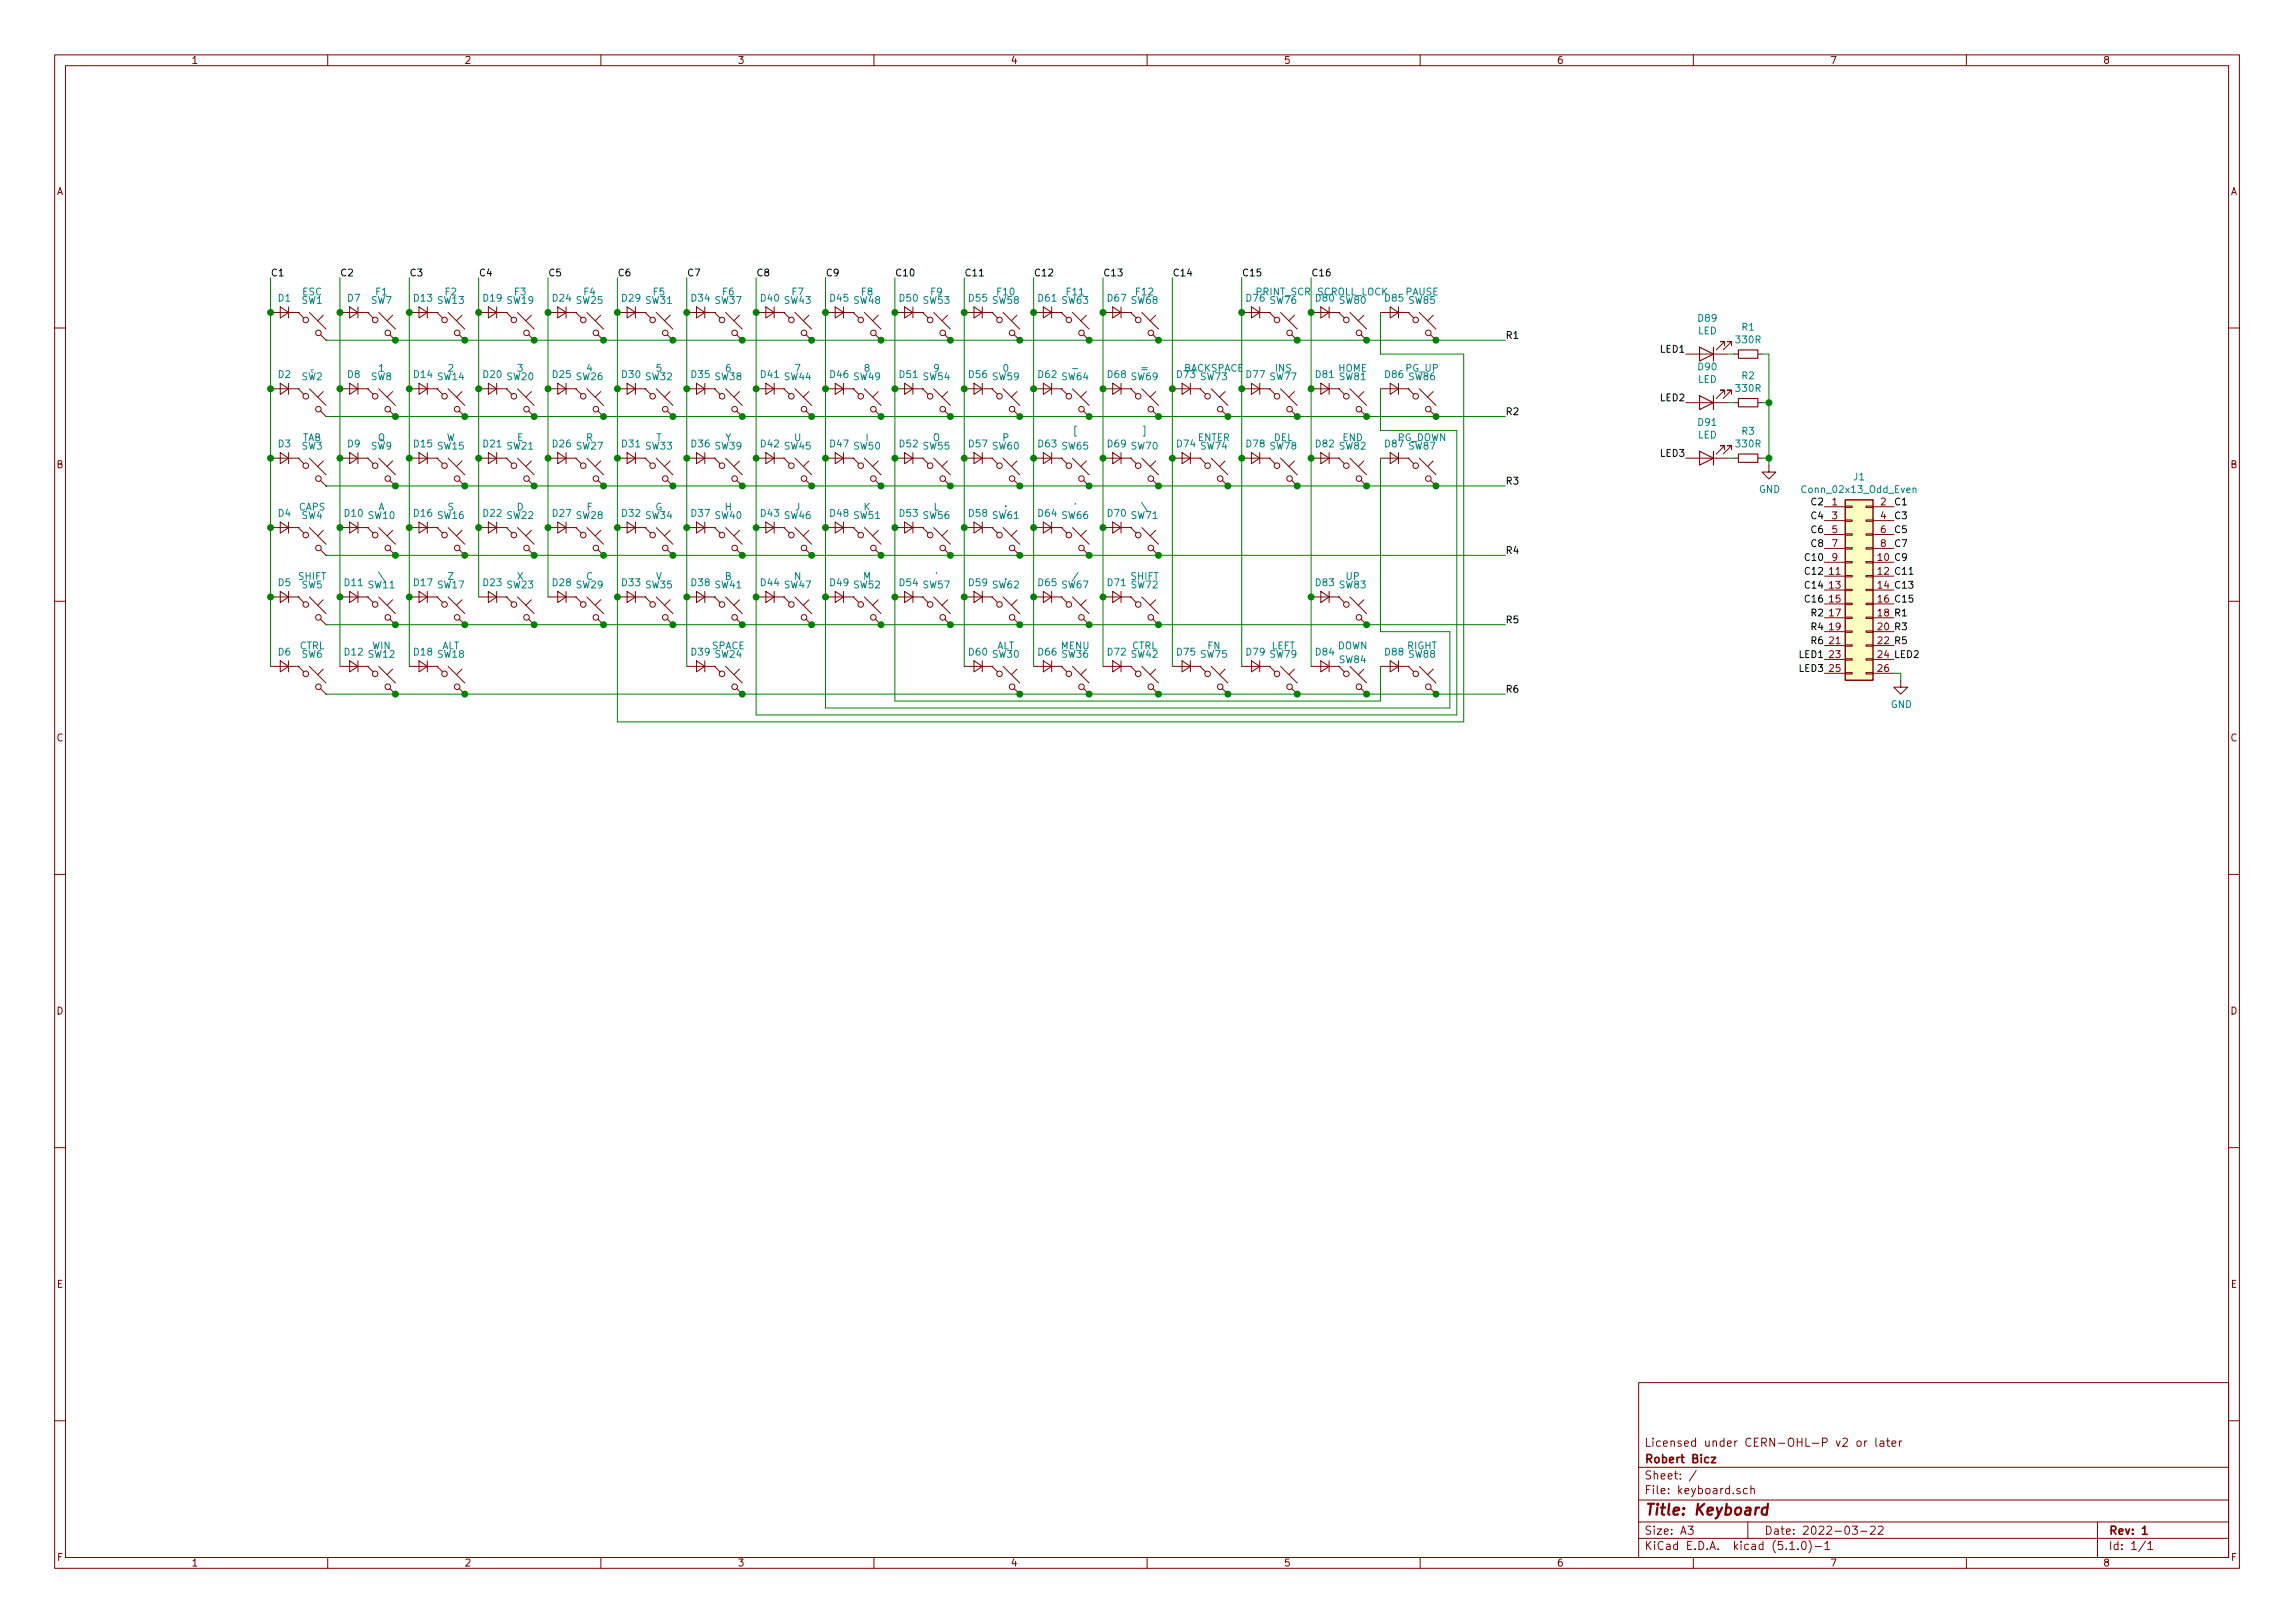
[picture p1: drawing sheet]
<svg xmlns="http://www.w3.org/2000/svg" width="420mm" height="297mm" viewBox="0 0 420 297" stroke-linecap="round" stroke-linejoin="round" font-family="sans-serif">
<defs><g id="words">
<text font-size="2.8" fill="#840000" x="301" y="277.3">Title: Keyboard</text>
<g font-size="2.1" fill="#840000">
<text x="301" y="267.8">Robert Bicz</text>
<text x="301" y="264.8">Licensed under CERN-OHL-P v2 or later</text>
<text x="301" y="273.5">File: keyboard.sch</text>
<text x="301" y="270.8">Sheet: /</text>
<text x="301" y="280.9">Size: A3</text>
<text x="323" y="280.9">Date: 2022-03-22</text>
<text x="386" y="280.9">Rev: 1</text>
<text x="301" y="283.7">KiCad E.D.A. kicad (5.1.0)-1</text>
<text x="386" y="283.7">Id: 1/1</text>
</g>
<g font-size="1.8" fill="#840000">
<text x="35" y="11.7">1</text>
<text x="85" y="11.7">2</text>
<text x="135" y="11.7">3</text>
<text x="185" y="11.7">4</text>
<text x="235" y="11.7">5</text>
<text x="285" y="11.7">6</text>
<text x="335" y="11.7">7</text>
<text x="385" y="11.7">8</text>
<text x="10.4" y="35.7">A</text>
<text x="408.4" y="35.7">A</text>
<text x="10.4" y="85.7">B</text>
<text x="408.4" y="85.7">B</text>
<text x="335.4" y="92.5">1</text>
<text x="335.4" y="95">3</text>
<text x="344.3" y="92.5">2</text>
<text x="344.3" y="95">4</text>
<text x="335.4" y="97.6">5</text>
<text x="335.4" y="100.1">7</text>
<text x="344.3" y="97.6">6</text>
<text x="344.3" y="100.1">8</text>
<text x="334.9" y="105.2">11</text>
<text x="334.9" y="107.7">13</text>
<text x="335.4" y="102.7">9</text>
<text x="334.9" y="110.3">15</text>
<text x="334.9" y="112.8">17</text>
<text x="334.9" y="115.4">19</text>
<text x="334.9" y="117.9">21</text>
<text x="334.9" y="120.4">23</text>
<text x="334.9" y="123">25</text>
<text x="343.8" y="123">26</text>
<text x="10.4" y="135.7">C</text>
<text x="408.4" y="135.7">C</text>
<text x="10.4" y="185.7">D</text>
<text x="408.4" y="185.7">D</text>
<text x="10.4" y="235.7">E</text>
<text x="408.4" y="235.7">E</text>
<text x="10.5" y="285.7">F</text>
<text x="35" y="286.7">1</text>
<text x="85" y="286.7">2</text>
<text x="135" y="286.7">3</text>
<text x="185" y="286.7">4</text>
<text x="235" y="286.7">5</text>
<text x="285" y="286.7">6</text>
<text x="335" y="286.7">7</text>
<text x="385" y="286.7">8</text>
<text x="408.5" y="285.7">F</text>
</g>
<g font-size="1.8">
<text x="49.5" y="50.6">C1</text>
<text x="62.2" y="50.6">C2</text>
<text x="74.9" y="50.6">C3</text>
<text x="87.6" y="50.6">C4</text>
<text x="100.3" y="50.6">C5</text>
<text x="113" y="50.6">C6</text>
<text x="125.7" y="50.6">C7</text>
<text x="138.4" y="50.6">C8</text>
<text x="151.1" y="50.6">C9</text>
<text x="163.8" y="50.6">C10</text>
<text x="176.5" y="50.6">C11</text>
<text x="189.2" y="50.6">C12</text>
<text x="201.9" y="50.6">C13</text>
<text x="214.6" y="50.6">C14</text>
<text x="227.3" y="50.6">C15</text>
<text x="240" y="50.6">C16</text>
<text x="275.6" y="62">R1</text>
<text x="304.1" y="64.6">LED1</text>
<text x="275.6" y="76">R2</text>
<text x="304.1" y="73.4">LED2</text>
<text x="304.1" y="83.6">LED3</text>
<text x="275.6" y="88.7">R3</text>
<text x="331.7" y="92.5">C2</text>
<text x="331.7" y="95">C4</text>
<text x="346.7" y="92.5">C1</text>
<text x="346.7" y="95">C3</text>
<text x="275.6" y="101.4">R4</text>
<text x="331.7" y="97.6">C6</text>
<text x="331.7" y="100.1">C8</text>
<text x="346.7" y="97.6">C5</text>
<text x="346.7" y="100.1">C7</text>
<text x="330.8" y="102.7">C10</text>
<text x="330.8" y="105.2">C12</text>
<text x="330.8" y="107.7">C14</text>
<text x="343.8" y="102.7">10 C9</text>
<text x="343.8" y="105.2">12 C11</text>
<text x="343.8" y="107.7">14 C13</text>
<text x="330.8" y="110.3">C16</text>
<text x="331.7" y="112.8">R2</text>
<text x="343.8" y="110.3">16 C15</text>
<text x="343.8" y="112.8">18 R1</text>
<text x="275.6" y="114.1">R5</text>
<text x="331.7" y="115.4">R4</text>
<text x="331.7" y="117.9">R6</text>
<text x="343.8" y="115.4">20 R3</text>
<text x="343.8" y="117.9">22 R5</text>
<text x="329.5" y="120.4">LED1</text>
<text x="329.5" y="123">LED3</text>
<text x="343.8" y="120.4">24 LED2</text>
<text x="275.6" y="126.8">R6</text>
</g>
<g font-size="1.8" fill="#008484">
<text x="51" y="55.2">D1</text>
<text x="55.2" y="55.6">SW1</text>
<text x="55.3" y="54.1">ESC</text>
<text x="63.7" y="55.2">D7</text>
<text x="67.9" y="55.6">SW7</text>
<text x="68.8" y="54.1">F1</text>
<text x="75.8" y="55.2">D13 SW13</text>
<text x="81.5" y="54.1">F2</text>
<text x="88.5" y="55.2">D19 SW19</text>
<text x="94.2" y="54.1">F3</text>
<text x="101.2" y="55.2">D24 SW25</text>
<text x="106.9" y="54.1">F4</text>
<text x="113.9" y="55.2">D29 SW31</text>
<text x="119.6" y="54.1">F5</text>
<text x="126.6" y="55.2">D34 SW37</text>
<text x="132.3" y="54.1">F6</text>
<text x="139.3" y="55.2">D40 SW43</text>
<text x="145" y="54.1">F7</text>
<text x="152" y="55.2">D45 SW48</text>
<text x="157.7" y="54.1">F8</text>
<text x="164.7" y="55.2">D50 SW53</text>
<text x="170.4" y="54.1">F9</text>
<text x="177.4" y="55.2">D55 SW58</text>
<text x="182.6" y="54.1">F10</text>
<text x="190.1" y="55.2">D61 SW63</text>
<text x="195.3" y="54.1">F11</text>
<text x="202.8" y="55.2">D67 SW68</text>
<text x="208" y="54.1">F12</text>
<text x="228.2" y="55.2">D76 SW76</text>
<text x="229.9" y="54.1">PRINT_SCR</text>
<text x="240.9" y="55.2">D80 SW80</text>
<text x="241" y="54.1">SCROLL_LOCK</text>
<text x="253.6" y="55.2">D85 SW85</text>
<text x="257.3" y="54.1">PAUSE</text>
<text x="310.9" y="58.9">D89</text>
<text x="310.8" y="61.2">LED</text>
<text x="317.9" y="62.8">330R</text>
<text x="318.9" y="60.5">R1</text>
<text x="51" y="69.2">D2</text>
<text x="55.2" y="69.6">SW2</text>
<text x="56.9" y="69.4">`</text>
<text x="63.7" y="69.2">D8</text>
<text x="67.9" y="69.6">SW8</text>
<text x="69.4" y="68">1</text>
<text x="75.8" y="69.2">D14 SW14</text>
<text x="82.1" y="68">2</text>
<text x="88.5" y="69.2">D20 SW20</text>
<text x="94.8" y="68">3</text>
<text x="101.2" y="69.2">D25 SW26</text>
<text x="107.5" y="68">4</text>
<text x="113.9" y="69.2">D30 SW32</text>
<text x="120.2" y="68">5</text>
<text x="126.6" y="69.2">D35 SW38</text>
<text x="132.9" y="68">6</text>
<text x="139.3" y="69.2">D41 SW44</text>
<text x="145.6" y="68">7</text>
<text x="152" y="69.2">D46 SW49</text>
<text x="158.3" y="68">8</text>
<text x="164.7" y="69.2">D51 SW54</text>
<text x="171" y="68">9</text>
<text x="177.4" y="69.2">D56 SW59</text>
<text x="183.7" y="68">0</text>
<text x="190.1" y="69.2">D62 SW64</text>
<text x="196.6" y="68">-</text>
<text x="202.8" y="69.2">D68 SW69</text>
<text x="209" y="68">=</text>
<text x="215.5" y="69.2">D73 SW73</text>
<text x="216.7" y="68">BACKSPACE</text>
<text x="228.2" y="69.2">D77 SW77</text>
<text x="233.5" y="68">INS</text>
<text x="240.9" y="69.2">D81 SW81</text>
<text x="245" y="68">HOME</text>
<text x="253.6" y="69.2">D86 SW86</text>
<text x="257.4" y="68">PG_UP</text>
<text x="310.8" y="70.1">LED</text>
<text x="310.9" y="67.8">D90</text>
<text x="317.9" y="71.7">330R</text>
<text x="318.9" y="69.4">R2</text>
<text x="310.9" y="77.9">D91</text>
<text x="51" y="81.9">D3</text>
<text x="55.2" y="82.3">SW3</text>
<text x="55.3" y="80.7">TAB</text>
<text x="63.7" y="81.9">D9</text>
<text x="67.9" y="82.3">SW9</text>
<text x="69.2" y="80.7">Q</text>
<text x="75.8" y="81.9">D15 SW15</text>
<text x="81.7" y="80.7">W</text>
<text x="88.5" y="81.9">D21 SW21</text>
<text x="94.7" y="80.7">E</text>
<text x="101.2" y="81.9">D26 SW27</text>
<text x="107.3" y="80.7">R</text>
<text x="113.9" y="81.9">D31 SW33</text>
<text x="120.1" y="80.7">T</text>
<text x="126.6" y="81.9">D36 SW39</text>
<text x="132.8" y="80.7">Y</text>
<text x="139.3" y="81.9">D42 SW45</text>
<text x="145.4" y="80.7">U</text>
<text x="152" y="81.9">D47 SW50</text>
<text x="158.5" y="80.7">I</text>
<text x="164.7" y="81.9">D52 SW55</text>
<text x="170.8" y="80.7">O</text>
<text x="177.4" y="81.9">D57 SW60</text>
<text x="183.6" y="80.7">P</text>
<text x="190.1" y="81.9">D63 SW65</text>
<text x="196.6" y="79.5">[</text>
<text x="202.8" y="81.9">D69 SW70</text>
<text x="209.3" y="79.5">]</text>
<text x="215.5" y="81.9">D74 SW74</text>
<text x="219.3" y="80.7">ENTER</text>
<text x="228.2" y="81.9">D78 SW78</text>
<text x="233.2" y="80.7">DEL</text>
<text x="240.9" y="81.9">D82 SW82</text>
<text x="245.8" y="80.7">END</text>
<text x="253.6" y="81.9">D87 SW87</text>
<text x="255.8" y="80.7">PG_DOWN</text>
<text x="310.8" y="80.2">LED</text>
<text x="317.9" y="81.9">330R</text>
<text x="318.9" y="79.6">R3</text>
<text x="339.4" y="87.9">J1</text>
<text x="51" y="94.6">D4</text>
<text x="54.7" y="93.4">CAPS</text>
<text x="55.2" y="95">SW4</text>
<text x="63.1" y="94.6">D10 SW10</text>
<text x="69.2" y="93.4">A</text>
<text x="75.8" y="94.6">D16 SW16</text>
<text x="82" y="93.4">S</text>
<text x="88.5" y="94.6">D22 SW22</text>
<text x="94.6" y="93.4">D</text>
<text x="101.2" y="94.6">D27 SW28</text>
<text x="107.4" y="93.4">F</text>
<text x="113.9" y="94.6">D32 SW34</text>
<text x="120" y="93.4">G</text>
<text x="126.6" y="94.6">D37 SW40</text>
<text x="132.7" y="93.4">H</text>
<text x="139.3" y="94.6">D43 SW46</text>
<text x="145.6" y="93.4">J</text>
<text x="152" y="94.6">D48 SW51</text>
<text x="158.1" y="93.4">K</text>
<text x="164.7" y="94.6">D53 SW56</text>
<text x="170.9" y="93.4">L</text>
<text x="177.4" y="94.6">D58 SW61</text>
<text x="183.9" y="93.4">;</text>
<text x="190.1" y="94.6">D64 SW66</text>
<text x="196.6" y="93.4">'</text>
<text x="202.8" y="94.6">D70 SW71</text>
<text x="209.3" y="93.4">\</text>
<text x="322" y="90.2">GND</text>
<text x="330.3" y="90.2">Conn_02x13_Odd_Even</text>
<text x="51" y="107.3">D5</text>
<text x="54.6" y="106.1">SHIFT</text>
<text x="55.2" y="107.7">SW5</text>
<text x="63.1" y="107.3">D11 SW11</text>
<text x="69.6" y="106.1">\</text>
<text x="75.8" y="107.3">D17 SW17</text>
<text x="82" y="106.1">Z</text>
<text x="88.5" y="107.3">D23 SW23</text>
<text x="94.7" y="106.1">X</text>
<text x="101.2" y="107.3">D28 SW29</text>
<text x="107.3" y="106.1">C</text>
<text x="113.9" y="107.3">D33 SW35</text>
<text x="120.1" y="106.1">V</text>
<text x="126.6" y="107.3">D38 SW41</text>
<text x="132.7" y="106.1">B</text>
<text x="139.3" y="107.3">D44 SW47</text>
<text x="145.4" y="106.1">N</text>
<text x="152" y="107.3">D49 SW52</text>
<text x="158" y="106.1">M</text>
<text x="164.7" y="107.3">D54 SW57</text>
<text x="171.2" y="104.9">,</text>
<text x="177.4" y="107.3">D59 SW62</text>
<text x="183.9" y="106.1">.</text>
<text x="190.1" y="107.3">D65 SW67</text>
<text x="196.6" y="106.1">/</text>
<text x="202.8" y="107.3">D71 SW72</text>
<text x="207" y="106.1">SHIFT</text>
<text x="240.9" y="107.3">D83 SW83</text>
<text x="246.4" y="106.1">UP</text>
<text x="51" y="120">D6</text>
<text x="54.8" y="118.8">CTRL</text>
<text x="63.1" y="120">D12 SW12</text>
<text x="68.1" y="118.8">WIN</text>
<text x="75.8" y="120">D18 SW18</text>
<text x="80.8" y="118.8">ALT</text>
<text x="126.6" y="120">D39 SW24</text>
<text x="130.3" y="118.8">SPACE</text>
<text x="177.4" y="120">D60 SW30</text>
<text x="182.4" y="118.8">ALT</text>
<text x="190.1" y="120">D66 SW36</text>
<text x="194.3" y="118.8">MENU</text>
<text x="202.8" y="120">D72 SW42</text>
<text x="207.2" y="118.8">CTRL</text>
<text x="215.5" y="120">D75 SW75</text>
<text x="221.1" y="118.8">FN</text>
<text x="228.2" y="120">D79 SW79</text>
<text x="232.7" y="118.8">LEFT</text>
<text x="240.9" y="120">D84</text>
<text x="244.9" y="118.8">DOWN</text>
<text x="253.6" y="120">D88 SW88</text>
<text x="257.6" y="118.8">RIGHT</text>
<text x="55.2" y="120.4">SW6</text>
<text x="245.2" y="121.4">SW84</text>
<text x="346.2" y="129.6">GND</text>
</g>
</g></defs>
<g fill="none" stroke="#840000" stroke-width=".18">
<path d="M10 10h400v277h-400zM12 12h396v273.1h-396zM60 10v2M110 10v2M160 10v2M210 10v2M260 10v2M310 10v2M360 10v2M49.5 57.2h5.1M51.3 56.2l1.5 1-1.5 1zM52.8 56.2v2"/>
<path d="M54.6 57.2l1 1M54.6 57.2h.1M56.6 57.2l3.1 3M59.2 57.7l-1 1M62.2 57.2h5.1M64 56.2l1.5 1-1.5 1zM65.5 56.2v2M67.3 57.2l1 1M67.3 57.2h.1M69.3 57.2l3.1 3M71.9 57.7l-1 1M74.9 57.2h5.1"/>
<path d="M76.7 56.2l1.5 1-1.5 1zM78.2 56.2v2M80 57.2l1 1M80 57.2h.1M82 57.2l3.1 3M84.6 57.7l-1 1M87.6 57.2h5.1M89.4 56.2l1.5 1-1.5 1zM90.9 56.2v2M92.7 57.2l1 1M92.7 57.2h.1M94.7 57.2l3.1 3"/>
<path d="M97.3 57.7l-1 1M100.3 57.2h5.1M102.1 56.2l1.5 1-1.5 1zM103.6 56.2v2M105.4 57.2l1 1M105.4 57.2h.1M107.4 57.2l3.1 3M110 57.7l-1 1M113 57.2h5.1M114.8 56.2l1.5 1-1.5 1zM116.3 56.2v2M118.1 57.2l1 1"/>
<path d="M118.1 57.2h.1M120.1 57.2l3.1 3M122.7 57.7l-1 1M125.7 57.2h5.1M127.5 56.2l1.5 1-1.5 1zM129 56.2v2M130.8 57.2l1 1M130.8 57.2h.1M132.8 57.2l3.1 3M135.4 57.7l-1 1M138.4 57.2h5.1M140.2 56.2l1.5 1-1.5 1z"/>
<path d="M141.7 56.2v2M143.5 57.2l1 1M143.5 57.2h.1M145.5 57.2l3.1 3M148.1 57.7l-1 1M151.1 57.2h5.1M152.9 56.2l1.5 1-1.5 1zM154.4 56.2v2M156.2 57.2l1 1M156.2 57.2h.1M158.2 57.2l3.1 3M160.8 57.7l-1 1"/>
<path d="M163.8 57.2h5.1M165.6 56.2l1.5 1-1.5 1zM167.1 56.2v2M168.9 57.2l1 1M168.9 57.2h.1M170.9 57.2l3.1 3M173.5 57.7l-1 1M176.5 57.2h5.1M178.3 56.2l1.5 1-1.5 1zM179.8 56.2v2M181.6 57.2l1 1M181.6 57.2h.1"/>
<path d="M183.6 57.2l3.1 3M186.2 57.7l-1 1M189.2 57.2h5.1M191 56.2l1.5 1-1.5 1zM192.5 56.2v2M194.3 57.2l1 1M194.3 57.2h.1M196.3 57.2l3.1 3M198.9 57.7l-1 1M201.9 57.2h5.1M203.7 56.2l1.5 1-1.5 1zM205.2 56.2v2"/>
<path d="M207 57.2l1 1M207 57.2h.1M209 57.2l3.1 3M211.6 57.7l-1 1M227.3 57.2h5.1M229.1 56.2l1.5 1-1.5 1zM230.6 56.2v2M232.4 57.2l1 1M232.4 57.2h.1M234.4 57.2l3.1 3M237 57.7l-1 1M240 57.2h5.1"/>
<path d="M241.8 56.2l1.5 1-1.5 1zM243.3 56.2v2M245.1 57.2l1 1M245.1 57.2h.1M247.1 57.2l3.1 3M249.7 57.7l-1 1M252.7 57.2h5.1M254.5 56.2l1.5 1-1.5 1zM256 56.2v2M257.8 57.2l1 1M257.8 57.2h.1M259.8 57.2l3.1 3"/>
<path d="M262.4 57.7l-1 1M10 60h2M49.5 71.2h5.1M51.3 70.1l1.5 1.1-1.5 1zM52.8 70.1v2.1M54.6 71.2l1 1M54.6 71.2h.1M56.6 71.2l3.1 3M58.7 61.3l1 1M58.7 75.2l1 1M59.2 71.7l-1 1M59.7 62.3h.1"/>
<path d="M59.7 76.2h.1M62.2 71.2h5.1M64 70.1l1.5 1.1-1.5 1zM65.5 70.1v2.1M67.3 71.2l1 1M67.3 71.2h.1M69.3 71.2l3.1 3M71.4 75.2l1 1M71.4 61.3l1 1M71.9 71.7l-1 1M72.4 76.2h.1M72.4 62.3h.1"/>
<path d="M74.9 71.2h5.1M76.7 70.1l1.5 1.1-1.5 1zM78.2 70.1v2.1M80 71.2l1 1M80 71.2h.1M82 71.2l3.1 3M84.1 61.3l1 1M84.1 75.2l1 1M84.6 71.7l-1 1M85.1 62.3h.1M85.1 76.2h.1M87.6 71.2h5.1"/>
<path d="M89.4 70.1l1.5 1.1-1.5 1zM90.9 70.1v2.1M92.7 71.2l1 1M92.7 71.2h.1M94.7 71.2l3.1 3M96.8 75.2l1 1M96.8 61.3l1 1M97.3 71.7l-1 1M97.8 76.2h.1M97.8 62.3h.1M100.3 71.2h5.1M102.1 70.1l1.5 1.1-1.5 1z"/>
<path d="M103.6 70.1v2.1M105.4 71.2l1 1M105.4 71.2h.1M107.4 71.2l3.1 3M109.5 75.2l1 1M109.5 61.3l1 1M110 71.7l-1 1M110.5 76.2h.1M110.5 62.3h.1M113 71.2h5.1M114.8 70.1l1.5 1.1-1.5 1zM116.3 70.1v2.1"/>
<path d="M118.1 71.2l1 1M118.1 71.2h.1M120.1 71.2l3.1 3M122.2 75.2l1 1M122.2 61.3l1 1M122.7 71.7l-1 1M123.2 76.2h.1M123.2 62.3h.1M125.7 71.2h5.1M127.5 70.1l1.5 1.1-1.5 1zM129 70.1v2.1M130.8 71.2l1 1"/>
<path d="M130.8 71.2h.1M132.8 71.2l3.1 3M134.9 75.2l1 1M134.9 61.3l1 1M135.4 71.7l-1 1M135.9 76.2h.1M135.9 62.3h.1M138.4 71.2h5.1M140.2 70.1l1.5 1.1-1.5 1zM141.7 70.1v2.1M143.5 71.2l1 1M143.5 71.2h.1"/>
<path d="M145.5 71.2l3.1 3M147.6 61.3l1 1M147.6 75.2l1 1M148.1 71.7l-1 1M148.6 62.3h.1M148.6 76.2h.1M151.1 71.2h5.1M152.9 70.1l1.5 1.1-1.5 1zM154.4 70.1v2.1M156.2 71.2l1 1M156.2 71.2h.1M158.2 71.2l3.1 3"/>
<path d="M160.3 61.3l1 1M160.3 75.2l1 1M160.8 71.7l-1 1M161.3 62.3h.1M161.3 76.2h.1M163.8 71.2h5.1M165.6 70.1l1.5 1.1-1.5 1zM167.1 70.1v2.1M168.9 71.2l1 1M168.9 71.2h.1M170.9 71.2l3.1 3M173 61.3l1 1"/>
<path d="M173 75.2l1 1M173.5 71.7l-1 1M174 62.3h.1M174 76.2h.1M176.5 71.2h5.1M178.3 70.1l1.5 1.1-1.5 1zM179.8 70.1v2.1M181.6 71.2l1 1M181.6 71.2h.1M183.6 71.2l3.1 3M185.7 61.3l1 1M185.7 75.2l1 1"/>
<path d="M186.2 71.7l-1 1M186.7 62.3h.1M186.7 76.2h.1M189.2 71.2h5.1M191 70.1l1.5 1.1-1.5 1zM192.5 70.1v2.1M194.3 71.2l1 1M194.3 71.2h.1M196.3 71.2l3.1 3M198.4 61.3l1 1M198.4 75.2l1 1M198.9 71.7l-1 1"/>
<path d="M199.4 62.3h.1M199.4 76.2h.1M201.9 71.2h5.1M203.7 70.1l1.5 1.1-1.5 1zM205.2 70.1v2.1M207 71.2l1 1M207 71.2h.1M209 71.2l3.1 3M211.1 61.3l1 1M211.1 75.2l1 1M211.6 71.7l-1 1M212.1 62.3h.1"/>
<path d="M212.1 76.2h.1M214.6 71.2h5.1M216.4 70.1l1.5 1.1-1.5 1zM217.9 70.1v2.1M219.7 71.2l1 1M219.7 71.2h.1M221.7 71.2l3.1 3M223.8 75.2l1 1M224.3 71.7l-1 1M224.8 76.2h.1M227.3 71.2h5.1M229.1 70.1l1.5 1.1-1.5 1z"/>
<path d="M230.6 70.1v2.1M232.4 71.2l1 1M232.4 71.2h.1M234.4 71.2l3.1 3M236.5 61.3l1 1M236.5 75.2l1 1M237 71.7l-1 1M237.5 62.3h.1M237.5 76.2h.1M240 71.2h5.1M241.8 70.1l1.5 1.1-1.5 1zM243.3 70.1v2.1"/>
<path d="M245.1 71.2l1 1M245.1 71.2h.1M247.1 71.2l3.1 3M249.2 61.3l1 1M249.2 75.2l1 1M249.7 71.7l-1 1M250.2 62.3h.1M250.2 76.2h.1M252.7 71.2h5.1M254.5 70.1l1.5 1.1-1.5 1zM256 70.1v2.1M257.8 71.2l1 1"/>
<path d="M257.8 71.2h.1M259.8 71.2l3.1 3M261.9 61.3l1 1M261.9 75.2l1 1M262.4 71.7l-1 1M262.9 62.3h.1M262.9 76.2h.1M308.6 64.8h7.6M308.6 73.7h7.6M315.7 63.3v-.8h-.7h.7l-1.5 1.5M315.7 72.2v-.8h-.7h.7l-1.5 1.5M317 63.3v-.8h-.8h.8l-1.5 1.5"/>
<path d="M317 72.2v-.8h-.8h.8l-1.5 1.5M317.5 64.8h.8M317.5 73.7h.8M321.8 64.8h.8M321.8 73.7h.8M408 60h2M49.5 83.9h5.1M49.5 96.6h5.1M51.3 82.8l1.5 1.1-1.5 1zM51.3 95.5l1.5 1.1-1.5 1zM52.8 82.8v2.1M52.8 95.5v2.1"/>
<path d="M54.6 83.9l1 1M54.6 83.9h.1M54.6 96.6l1 1M54.6 96.6h.1M56.6 83.9l3.1 3M56.6 96.6l3.1 3M58.7 87.9l1 1M59.2 84.4l-1 1M59.2 97.1l-1 1M59.7 88.9h.1M62.2 83.9h5.1M62.2 96.6h5.1"/>
<path d="M64 82.8l1.5 1.1-1.5 1zM64 95.5l1.5 1.1-1.5 1zM65.5 82.8v2.1M65.5 95.5v2.1M67.3 96.6l1 1M67.3 96.6h.1M67.3 83.9l1 1M67.3 83.9h.1M69.3 96.6l3.1 3M69.3 83.9l3.1 3M71.4 87.9l1 1M71.9 97.1l-1 1"/>
<path d="M71.9 84.4l-1 1M72.4 88.9h.1M74.9 83.9h5.1M74.9 96.6h5.1M76.7 82.8l1.5 1.1-1.5 1zM76.7 95.5l1.5 1.1-1.5 1zM78.2 82.8v2.1M78.2 95.5v2.1M80 83.9l1 1M80 83.9h.1M80 96.6l1 1M80 96.6h.1"/>
<path d="M82 83.9l3.1 3M82 96.6l3.1 3M84.1 87.9l1 1M84.6 84.4l-1 1M84.6 97.1l-1 1M85.1 88.9h.1M87.6 83.9h5.1M87.6 96.6h5.1M89.4 82.8l1.5 1.1-1.5 1zM89.4 95.5l1.5 1.1-1.5 1zM90.9 82.8v2.1M90.9 95.5v2.1"/>
<path d="M92.7 83.9l1 1M92.7 83.9h.1M92.7 96.6l1 1M92.7 96.6h.1M94.7 96.6l3.1 3M94.7 83.9l3.1 3M96.8 87.9l1 1M97.3 84.4l-1 1M97.3 97.1l-1 1M97.8 88.9h.1M100.3 83.9h5.1M100.3 96.6h5.1"/>
<path d="M102.1 82.8l1.5 1.1-1.5 1zM102.1 95.5l1.5 1.1-1.5 1zM103.6 82.8v2.1M103.6 95.5v2.1M105.4 83.9l1 1M105.4 83.9h.1M105.4 96.6l1 1M105.4 96.6h.1M107.4 96.6l3.1 3M107.4 83.9l3.1 3M109.5 87.9l1 1M110 84.4l-1 1"/>
<path d="M110 97.1l-1 1M110.5 88.9h.1M113 83.9h5.1M113 96.6h5.1M114.8 82.8l1.5 1.1-1.5 1zM114.8 95.5l1.5 1.1-1.5 1zM116.3 82.8v2.1M116.3 95.5v2.1M118.1 83.9l1 1M118.1 83.9h.1M118.1 96.6l1 1M118.1 96.6h.1"/>
<path d="M120.1 96.6l3.1 3M120.1 83.9l3.1 3M122.2 87.9l1 1M122.7 84.4l-1 1M122.7 97.1l-1 1M123.2 88.9h.1M125.7 83.9h5.1M125.7 96.6h5.1M127.5 82.8l1.5 1.1-1.5 1zM127.5 95.5l1.5 1.1-1.5 1zM129 82.8v2.1M129 95.5v2.1"/>
<path d="M130.8 83.9l1 1M130.8 83.9h.1M130.8 96.6l1 1M130.8 96.6h.1M132.8 96.6l3.1 3M132.8 83.9l3.1 3M134.9 87.9l1 1M135.4 84.4l-1 1M135.4 97.1l-1 1M135.9 88.9h.1M138.4 83.9h5.1M138.4 96.6h5.1"/>
<path d="M140.2 82.8l1.5 1.1-1.5 1zM140.2 95.5l1.5 1.1-1.5 1zM141.7 82.8v2.1M141.7 95.5v2.1M143.5 83.9l1 1M143.5 83.9h.1M143.5 96.6l1 1M143.5 96.6h.1M145.5 96.6l3.1 3M145.5 83.9l3.1 3M147.6 87.9l1 1M148.1 84.4l-1 1"/>
<path d="M148.1 97.1l-1 1M148.6 88.9h.1M151.1 83.9h5.1M151.1 96.6h5.1M152.9 82.8l1.5 1.1-1.5 1zM152.9 95.5l1.5 1.1-1.5 1zM154.4 82.8v2.1M154.4 95.5v2.1M156.2 83.9l1 1M156.2 83.9h.1M156.2 96.6l1 1M156.2 96.6h.1"/>
<path d="M158.2 83.9l3.1 3M158.2 96.6l3.1 3M160.3 87.9l1 1M160.8 84.4l-1 1M160.8 97.1l-1 1M161.3 88.9h.1M163.8 83.9h5.1M163.8 96.6h5.1M165.6 82.8l1.5 1.1-1.5 1zM165.6 95.5l1.5 1.1-1.5 1zM167.1 82.8v2.1M167.1 95.5v2.1"/>
<path d="M168.9 83.9l1 1M168.9 83.9h.1M168.9 96.6l1 1M168.9 96.6h.1M170.9 83.9l3.1 3M170.9 96.6l3.1 3M173 87.9l1 1M173.5 84.4l-1 1M173.5 97.1l-1 1M174 88.9h.1M176.5 83.9h5.1M176.5 96.6h5.1"/>
<path d="M178.3 82.8l1.5 1.1-1.5 1zM178.3 95.5l1.5 1.1-1.5 1zM179.8 82.8v2.1M179.8 95.5v2.1M181.6 83.9l1 1M181.6 83.9h.1M181.6 96.6l1 1M181.6 96.6h.1M183.6 83.9l3.1 3M183.6 96.6l3.1 3M185.7 87.9l1 1M186.2 84.4l-1 1"/>
<path d="M186.2 97.1l-1 1M186.7 88.9h.1M189.2 83.9h5.1M189.2 96.6h5.1M191 82.8l1.5 1.1-1.5 1zM191 95.5l1.5 1.1-1.5 1zM192.5 82.8v2.1M192.5 95.5v2.1M194.3 83.9l1 1M194.3 83.9h.1M194.3 96.6l1 1M194.3 96.6h.1"/>
<path d="M196.3 83.9l3.1 3M196.3 96.6l3.1 3M198.4 87.9l1 1M198.9 84.4l-1 1M198.9 97.1l-1 1M199.4 88.9h.1M201.9 83.9h5.1M201.9 96.6h5.1M203.7 82.8l1.5 1.1-1.5 1zM203.7 95.5l1.5 1.1-1.5 1zM205.2 82.8v2.1M205.2 95.5v2.1"/>
<path d="M207 83.9l1 1M207 83.9h.1M207 96.6l1 1M207 96.6h.1M209 83.9l3.1 3M209 96.6l3.1 3M211.1 87.9l1 1M211.6 84.4l-1 1M211.6 97.1l-1 1M212.1 88.9h.1M214.6 83.9h5.1M216.4 82.8l1.5 1.1-1.5 1z"/>
<path d="M217.9 82.8v2.1M219.7 83.9l1 1M219.7 83.9h.1M221.7 83.9l3.1 3M223.8 87.9l1 1M224.3 84.4l-1 1M224.8 88.9h.1M227.3 83.9h5.1M229.1 82.8l1.5 1.1-1.5 1zM230.6 82.8v2.1M232.4 83.9l1 1M232.4 83.9h.1"/>
<path d="M234.4 83.9l3.1 3M236.5 87.9l1 1M237 84.4l-1 1M237.5 88.9h.1M240 83.9h5.1M241.8 82.8l1.5 1.1-1.5 1zM243.3 82.8v2.1M245.1 83.9l1 1M245.1 83.9h.1M247.1 83.9l3.1 3M249.2 87.9l1 1M249.7 84.4l-1 1"/>
<path d="M250.2 88.9h.1M252.7 83.9h5.1M254.5 82.8l1.5 1.1-1.5 1zM256 82.8v2.1M257.8 83.9l1 1M257.8 83.9h.1M259.8 83.9l3.1 3M261.9 87.9l1 1M262.4 84.4l-1 1M262.9 88.9h.1M308.6 83.9h7.6M315.7 82.3v-.7h-.7h.7l-1.5 1.5"/>
<path d="M317 82.3v-.7h-.8h.8l-1.5 1.5M317.5 83.9h.8M321.8 83.9h.8M323.8 85.1v1.3h1.3l-1.3 1.3-1.2-1.3h1.2M334 92.7h3.8M334 95.3h3.8M334 97.8h3.8M337.8 97.7h1.3v.3h-1.3zM337.8 95.2h1.3v.2h-1.3zM337.8 92.6h1.3v.3h-1.3zM341.6 97.7h1.3v.3h-1.3zM341.6 95.2h1.3v.2h-1.3z"/>
<path d="M341.6 92.6h1.3v.3h-1.3zM342.9 92.7h3.8M342.9 95.3h3.8M342.9 97.8h3.8M10 110h2M49.5 109.3h5.1M51.3 108.2l1.5 1.1-1.5 1zM52.8 108.2v2.1M54.6 109.3l1 1M54.6 109.3h.1M56.6 109.3l3.1 3M58.7 100.6l1 1"/>
<path d="M58.7 113.3l1 1M59.2 109.8l-1 1M59.7 101.6h.1M59.7 114.3h.1M62.2 109.3h5.1M64 108.2l1.5 1.1-1.5 1zM65.5 108.2v2.1M67.3 109.3l1 1M67.3 109.3h.1M69.3 109.3l3.1 3M71.4 113.3l1 1M71.4 100.6l1 1"/>
<path d="M71.9 109.8l-1 1M72.4 114.3h.1M72.4 101.6h.1M74.9 109.3h5.1M76.7 108.2l1.5 1.1-1.5 1zM78.2 108.2v2.1M80 109.3l1 1M80 109.3h.1M82 109.3l3.1 3M84.1 100.6l1 1M84.1 113.3l1 1M84.6 109.8l-1 1"/>
<path d="M85.1 101.6h.1M85.1 114.3h.1M87.6 109.3h5.1M89.4 108.2l1.5 1.1-1.5 1zM90.9 108.2v2.1M92.7 109.3l1 1M92.7 109.3h.1M94.7 109.3l3.1 3M96.8 100.6l1 1M96.8 113.3l1 1M97.3 109.8l-1 1M97.8 101.6h.1"/>
<path d="M97.8 114.3h.1M100.3 109.3h5.1M102.1 108.2l1.5 1.1-1.5 1zM103.6 108.2v2.1M105.4 109.3l1 1M105.4 109.3h.1M107.4 109.3l3.1 3M109.5 100.6l1 1M109.5 113.3l1 1M110 109.8l-1 1M110.5 101.6h.1M110.5 114.3h.1"/>
<path d="M113 109.3h5.1M114.8 108.2l1.5 1.1-1.5 1zM116.3 108.2v2.1M118.1 109.3l1 1M118.1 109.3h.1M120.1 109.3l3.1 3M122.2 100.6l1 1M122.2 113.3l1 1M122.7 109.8l-1 1M123.2 101.6h.1M123.2 114.3h.1M125.7 109.3h5.1"/>
<path d="M127.5 108.2l1.5 1.1-1.5 1zM129 108.2v2.1M130.8 109.3l1 1M130.8 109.3h.1M132.8 109.3l3.1 3M134.9 100.6l1 1M134.9 113.3l1 1M135.4 109.8l-1 1M135.9 101.6h.1M135.9 114.3h.1M138.4 109.3h5.1M140.2 108.2l1.5 1.1-1.5 1z"/>
<path d="M141.7 108.2v2.1M143.5 109.3l1 1M143.5 109.3h.1M145.5 109.3l3.1 3M147.6 100.6l1 1M147.6 113.3l1 1M148.1 109.8l-1 1M148.6 101.6h.1M148.6 114.3h.1M151.1 109.3h5.1M152.9 108.2l1.5 1.1-1.5 1zM154.4 108.2v2.1"/>
<path d="M156.2 109.3l1 1M156.2 109.3h.1M158.2 109.3l3.1 3M160.3 100.6l1 1M160.3 113.3l1 1M160.8 109.8l-1 1M161.3 101.6h.1M161.3 114.3h.1M163.8 109.3h5.1M165.6 108.2l1.5 1.1-1.5 1zM167.1 108.2v2.1M168.9 109.3l1 1"/>
<path d="M168.9 109.3h.1M170.9 109.3l3.1 3M173 100.6l1 1M173 113.3l1 1M173.5 109.8l-1 1M174 101.6h.1M174 114.3h.1M176.5 109.3h5.1M178.3 108.2l1.5 1.1-1.5 1zM179.8 108.2v2.1M181.6 109.3l1 1M181.6 109.3h.1"/>
<path d="M183.6 109.3l3.1 3M185.7 100.6l1 1M185.7 113.3l1 1M186.2 109.8l-1 1M186.7 101.6h.1M186.7 114.3h.1M189.2 109.3h5.1M191 108.2l1.5 1.1-1.5 1zM192.5 108.2v2.1M194.3 109.3l1 1M194.3 109.3h.1M196.3 109.3l3.1 3"/>
<path d="M198.4 100.6l1 1M198.4 113.3l1 1M198.9 109.8l-1 1M199.4 101.6h.1M199.4 114.3h.1M201.9 109.3h5.1M203.7 108.2l1.5 1.1-1.5 1zM205.2 108.2v2.1M207 109.3l1 1M207 109.3h.1M209 109.3l3.1 3M211.1 100.6l1 1"/>
<path d="M211.1 113.3l1 1M211.6 109.8l-1 1M212.1 101.6h.1M212.1 114.3h.1M240 109.3h5.1M241.8 108.2l1.5 1.1-1.5 1zM243.3 108.2v2.1M245.1 109.3l1 1M245.1 109.3h.1M247.1 109.3l3.1 3M249.2 113.3l1 1M249.7 109.8l-1 1"/>
<path d="M250.2 114.3h.1M334 102.9h3.8M334 105.4h3.8M334 108h3.8M334 110.5h3.8M334 113.1h3.8M334 115.6h3.8M334 118.1h3.8M334 100.4h3.8M337.8 118h1.3v.3h-1.3zM337.8 115.5h1.3v.2h-1.3zM337.8 112.9h1.3v.3h-1.3z"/>
<path d="M337.8 110.4h1.3v.3h-1.3zM337.8 107.9h1.3v.2h-1.3zM337.8 105.3h1.3v.3h-1.3zM337.8 102.8h1.3v.2h-1.3zM337.8 100.2h1.3v.3h-1.3zM341.6 118h1.3v.3h-1.3zM341.6 115.5h1.3v.2h-1.3zM341.6 112.9h1.3v.3h-1.3zM341.6 110.4h1.3v.3h-1.3zM341.6 107.9h1.3v.2h-1.3zM341.6 105.3h1.3v.3h-1.3zM341.6 102.8h1.3v.2h-1.3z"/>
<path d="M341.6 100.2h1.3v.3h-1.3zM342.9 102.9h3.8M342.9 105.4h3.8M342.9 108h3.8M342.9 110.5h3.8M342.9 113.1h3.8M342.9 115.6h3.8M342.9 118.1h3.8M342.9 100.4h3.8M408 110h2M49.5 122h5.1M51.3 120.9l1.5 1.1-1.5 1z"/>
<path d="M52.8 120.9v2.1M54.6 122l1 1M54.6 122h.1M56.6 122l3.1 3M58.7 126l1 1M59.2 122.5l-1 1M59.7 127h.1M62.2 122h5.1M64 120.9l1.5 1.1-1.5 1zM65.5 120.9v2.1M67.3 122l1 1M67.3 122h.1"/>
<path d="M69.3 122l3.1 3M71.4 126l1 1M71.9 122.5l-1 1M72.4 127h.1M74.9 122h5.1M76.7 120.9l1.5 1.1-1.5 1zM78.2 120.9v2.1M80 122l1 1M80 122h.1M82 122l3.1 3M84.1 126l1 1M84.6 122.5l-1 1"/>
<path d="M85.1 127h.1M125.7 122h5.1M127.5 120.9l1.5 1.1-1.5 1zM129 120.9v2.1M130.8 122l1 1M130.8 122h.1M132.8 122l3.1 3M134.9 126l1 1M135.4 122.5l-1 1M135.9 127h.1M176.5 122h5.1M178.3 120.9l1.5 1.1-1.5 1z"/>
<path d="M179.8 120.9v2.1M181.6 122l1 1M181.6 122h.1M183.6 122l3.1 3M185.7 126l1 1M186.2 122.5l-1 1M186.7 127h.1M189.2 122h5.1M191 120.9l1.5 1.1-1.5 1zM192.5 120.9v2.1M194.3 122l1 1M194.3 122h.1"/>
<path d="M196.3 122l3.1 3M198.4 126l1 1M198.9 122.5l-1 1M199.4 127h.1M201.9 122h5.1M203.7 120.9l1.5 1.1-1.5 1zM205.2 120.9v2.1M207 122l1 1M207 122h.1M209 122l3.1 3M211.1 126l1 1M211.6 122.5l-1 1"/>
<path d="M212.1 127h.1M214.6 122h5.1M216.4 120.9l1.5 1.1-1.5 1zM217.9 120.9v2.1M219.7 122l1 1M219.7 122h.1M221.7 122l3.1 3M223.8 126l1 1M224.3 122.5l-1 1M224.8 127h.1M227.3 122h5.1M229.1 120.9l1.5 1.1-1.5 1z"/>
<path d="M230.6 120.9v2.1M232.4 122l1 1M232.4 122h.1M234.4 122l3.1 3M236.5 126l1 1M237 122.5l-1 1M237.5 127h.1M240 122h5.1l1 1M241.8 120.9l1.5 1.1-1.5 1zM243.3 120.9v2.1M247.1 122l3.1 3M249.2 126l1 1"/>
<path d="M249.7 122.5l-1 1M250.2 127h.1M252.7 122h5.1M254.5 120.9l1.5 1.1-1.5 1zM256 120.9v2.1M257.8 122l1 1M257.8 122h.1M259.8 122l3.1 3M261.9 126l1 1M262.4 122.5l-1 1M262.9 127h.1M334 120.7h3.8"/>
<path d="M334 123.2h3.8M337.8 123.1h1.3v.3h-1.3zM337.8 120.6h1.3v.2h-1.3zM341.6 123.1h1.3v.3h-1.3zM341.6 120.6h1.3v.2h-1.3zM342.9 120.7h3.8M342.9 123.2h3.8M348 124.5v1.3h1.2l-1.2 1.2-1.3-1.2h1.3M10 160h2M408 160h2M10 210h2M408 210h2"/>
<path d="M300 253h108v32.1h-108zM10 260h2M300 278.5h108M300 274.5h108M300 268.5h108M309 279.3h1l-.5 .6 .4 .1v.7l-.2 .1-.7-.1M310.5 269.1l-1.2 2M318.5 272.5a.37 .37 0 0 0-.5 .1v.2l.5 .2 .1 .1-.2 .3-.4-.1M319.9 272.5l-.4-.1-.3 .3 .1 .6 .2 .1 .4-.1M320 278.5v3M320.5 272.5h.1a.37 .37 0 0 1 .6 .1v.8M320.5 271.9v1.5"/>
<path d="M339.1 279.3h.9l-.5 .6 .5 .1v.7l-.2 .1-.7-.1M340 263.8l.2-.1 .5 .1v.8l-.3 .1-.4-.1zM341.4 263.7v1M341.8 263.7l-.4 .3M342.5 279.5l.2-.2h.3l.3 .2v.2v.2l-.9 .9h.9M343.4 263.2v1.3l.3 .2M343.9 279.5l.2-.2h.3l.3 .2 .1 .2-1 1.1h1M344.2 263.8h.6l.1 .9M344.9 264.1h-.5l-.3 .2 .3 .4 .5-.1M345.4 263.7h.5M345.6 263.2v1.3l.3 .2M346.4 264.2l.7-.1-.1-.3-.4-.1-.2 .2v.7h.6"/>
<path d="M347.7 263.7v1M348.2 263.7l-.5 .3M384 278.5v6.6M408 260h2M60 285.1v1.9M110 285.1v1.9M160 285.1v1.9M210 285.1v1.9M260 285.1v1.9M300 281.5h108M310 285.1v1.9M327.7 283.6h.8"/>
<path d="M329.2 283.5v.1M329.9 282.3l.4-.2a.94 .94 0 0 1 0 1.5 .82 .82 0 0 1-.4-1.3zM331.2 281.9a1.71 1.71 0 0 1 0 2.3M332.3 283h1.2M334.1 282.5l.4-.4v1.5M334.1 283.6h.8M340.7 280.2h1.1M360 285.1v1.9M392.8 282l-1.3 2M393.2 282.5l.5-.4v1.5M393.2 283.6h.9"/>
<circle cx="56" cy="58.6" r=".51"/>
<circle cx="68.7" cy="58.6" r=".51"/>
<circle cx="81.4" cy="58.6" r=".51"/>
<circle cx="94.1" cy="58.6" r=".51"/>
<circle cx="106.8" cy="58.6" r=".51"/>
<circle cx="119.5" cy="58.6" r=".51"/>
<circle cx="132.2" cy="58.6" r=".51"/>
<circle cx="144.9" cy="58.6" r=".51"/>
<circle cx="157.6" cy="58.6" r=".51"/>
<circle cx="170.3" cy="58.6" r=".51"/>
<circle cx="183" cy="58.6" r=".51"/>
<circle cx="195.7" cy="58.6" r=".51"/>
<circle cx="208.4" cy="58.6" r=".51"/>
<circle cx="233.8" cy="58.6" r=".51"/>
<circle cx="246.5" cy="58.6" r=".51"/>
<circle cx="259.2" cy="58.6" r=".51"/>
<circle cx="56" cy="72.5" r=".51"/>
<circle cx="58.3" cy="74.9" r=".51"/>
<circle cx="58.3" cy="60.9" r=".51"/>
<circle cx="68.7" cy="72.5" r=".51"/>
<circle cx="71" cy="74.9" r=".51"/>
<circle cx="71" cy="60.9" r=".51"/>
<circle cx="81.4" cy="72.5" r=".51"/>
<circle cx="83.7" cy="60.9" r=".51"/>
<circle cx="83.7" cy="74.9" r=".51"/>
<circle cx="94.1" cy="72.5" r=".51"/>
<circle cx="96.4" cy="60.9" r=".51"/>
<circle cx="96.4" cy="74.9" r=".51"/>
<circle cx="106.8" cy="72.5" r=".51"/>
<circle cx="109.1" cy="74.9" r=".51"/>
<circle cx="109.1" cy="60.9" r=".51"/>
<circle cx="119.5" cy="72.5" r=".51"/>
<circle cx="121.8" cy="60.9" r=".51"/>
<circle cx="121.8" cy="74.9" r=".51"/>
<circle cx="132.2" cy="72.5" r=".51"/>
<circle cx="134.5" cy="74.9" r=".51"/>
<circle cx="134.5" cy="60.9" r=".51"/>
<circle cx="144.9" cy="72.5" r=".51"/>
<circle cx="147.2" cy="74.9" r=".51"/>
<circle cx="147.2" cy="60.9" r=".51"/>
<circle cx="157.6" cy="72.5" r=".51"/>
<circle cx="159.9" cy="60.9" r=".51"/>
<circle cx="159.9" cy="74.9" r=".51"/>
<circle cx="170.3" cy="72.5" r=".51"/>
<circle cx="172.6" cy="74.9" r=".51"/>
<circle cx="172.6" cy="60.9" r=".51"/>
<circle cx="183" cy="72.5" r=".51"/>
<circle cx="185.3" cy="74.9" r=".51"/>
<circle cx="185.3" cy="60.9" r=".51"/>
<circle cx="195.7" cy="72.5" r=".51"/>
<circle cx="198" cy="74.9" r=".51"/>
<circle cx="198" cy="60.9" r=".51"/>
<circle cx="208.4" cy="72.5" r=".51"/>
<circle cx="210.7" cy="60.9" r=".51"/>
<circle cx="210.7" cy="74.9" r=".51"/>
<circle cx="221.1" cy="72.5" r=".51"/>
<circle cx="223.4" cy="74.9" r=".51"/>
<circle cx="233.8" cy="72.5" r=".51"/>
<circle cx="236.1" cy="74.9" r=".51"/>
<circle cx="236.1" cy="60.9" r=".51"/>
<circle cx="246.5" cy="72.5" r=".51"/>
<circle cx="248.8" cy="60.9" r=".51"/>
<circle cx="248.8" cy="74.9" r=".51"/>
<circle cx="259.2" cy="72.5" r=".51"/>
<circle cx="261.5" cy="60.9" r=".51"/>
<circle cx="261.5" cy="74.9" r=".51"/>
<circle cx="56" cy="85.2" r=".51"/>
<circle cx="56" cy="97.9" r=".51"/>
<circle cx="58.3" cy="87.6" r=".51"/>
<circle cx="68.7" cy="85.2" r=".51"/>
<circle cx="68.7" cy="97.9" r=".51"/>
<circle cx="71" cy="87.6" r=".51"/>
<circle cx="81.4" cy="85.2" r=".51"/>
<circle cx="81.4" cy="97.9" r=".51"/>
<circle cx="83.7" cy="87.6" r=".51"/>
<circle cx="94.1" cy="85.2" r=".51"/>
<circle cx="94.1" cy="97.9" r=".51"/>
<circle cx="96.4" cy="87.6" r=".51"/>
<circle cx="106.8" cy="97.9" r=".51"/>
<circle cx="106.8" cy="85.2" r=".51"/>
<circle cx="109.1" cy="87.6" r=".51"/>
<circle cx="119.5" cy="85.2" r=".51"/>
<circle cx="119.5" cy="97.9" r=".51"/>
<circle cx="121.8" cy="87.6" r=".51"/>
<circle cx="132.2" cy="85.2" r=".51"/>
<circle cx="132.2" cy="97.9" r=".51"/>
<circle cx="134.5" cy="87.6" r=".51"/>
<circle cx="144.9" cy="85.2" r=".51"/>
<circle cx="144.9" cy="97.9" r=".51"/>
<circle cx="147.2" cy="87.6" r=".51"/>
<circle cx="157.6" cy="97.9" r=".51"/>
<circle cx="157.6" cy="85.2" r=".51"/>
<circle cx="159.9" cy="87.6" r=".51"/>
<circle cx="170.3" cy="85.2" r=".51"/>
<circle cx="170.3" cy="97.9" r=".51"/>
<circle cx="172.6" cy="87.6" r=".51"/>
<circle cx="183" cy="97.9" r=".51"/>
<circle cx="183" cy="85.2" r=".51"/>
<circle cx="185.3" cy="87.6" r=".51"/>
<circle cx="195.7" cy="85.2" r=".51"/>
<circle cx="195.7" cy="97.9" r=".51"/>
<circle cx="198" cy="87.6" r=".51"/>
<circle cx="208.4" cy="85.2" r=".51"/>
<circle cx="208.4" cy="97.9" r=".51"/>
<circle cx="210.7" cy="87.6" r=".51"/>
<circle cx="221.1" cy="85.2" r=".51"/>
<circle cx="223.4" cy="87.6" r=".51"/>
<circle cx="233.8" cy="85.2" r=".51"/>
<circle cx="236.1" cy="87.6" r=".51"/>
<circle cx="246.5" cy="85.2" r=".51"/>
<circle cx="248.8" cy="87.6" r=".51"/>
<circle cx="259.2" cy="85.2" r=".51"/>
<circle cx="261.5" cy="87.6" r=".51"/>
<circle cx="56" cy="110.6" r=".51"/>
<circle cx="58.3" cy="100.3" r=".51"/>
<circle cx="58.3" cy="113" r=".51"/>
<circle cx="68.7" cy="110.6" r=".51"/>
<circle cx="71" cy="100.3" r=".51"/>
<circle cx="71" cy="113" r=".51"/>
<circle cx="81.4" cy="110.6" r=".51"/>
<circle cx="83.7" cy="113" r=".51"/>
<circle cx="83.7" cy="100.3" r=".51"/>
<circle cx="94.1" cy="110.6" r=".51"/>
<circle cx="96.4" cy="113" r=".51"/>
<circle cx="96.4" cy="100.3" r=".51"/>
<circle cx="106.8" cy="110.6" r=".51"/>
<circle cx="109.1" cy="100.3" r=".51"/>
<circle cx="109.1" cy="113" r=".51"/>
<circle cx="119.5" cy="110.6" r=".51"/>
<circle cx="121.8" cy="113" r=".51"/>
<circle cx="121.8" cy="100.3" r=".51"/>
<circle cx="132.2" cy="110.6" r=".51"/>
<circle cx="134.5" cy="100.3" r=".51"/>
<circle cx="134.5" cy="113" r=".51"/>
<circle cx="144.9" cy="110.6" r=".51"/>
<circle cx="147.2" cy="113" r=".51"/>
<circle cx="147.2" cy="100.3" r=".51"/>
<circle cx="157.6" cy="110.6" r=".51"/>
<circle cx="159.9" cy="100.3" r=".51"/>
<circle cx="159.9" cy="113" r=".51"/>
<circle cx="170.3" cy="110.6" r=".51"/>
<circle cx="172.6" cy="113" r=".51"/>
<circle cx="172.6" cy="100.3" r=".51"/>
<circle cx="183" cy="110.6" r=".51"/>
<circle cx="185.3" cy="113" r=".51"/>
<circle cx="185.3" cy="100.3" r=".51"/>
<circle cx="195.7" cy="110.6" r=".51"/>
<circle cx="198" cy="100.3" r=".51"/>
<circle cx="198" cy="113" r=".51"/>
<circle cx="208.4" cy="110.6" r=".51"/>
<circle cx="210.7" cy="113" r=".51"/>
<circle cx="210.7" cy="100.3" r=".51"/>
<circle cx="246.5" cy="110.6" r=".51"/>
<circle cx="248.8" cy="113" r=".51"/>
<circle cx="56" cy="123.3" r=".51"/>
<circle cx="58.3" cy="125.7" r=".51"/>
<circle cx="68.7" cy="123.3" r=".51"/>
<circle cx="71" cy="125.7" r=".51"/>
<circle cx="81.4" cy="123.3" r=".51"/>
<circle cx="83.7" cy="125.7" r=".51"/>
<circle cx="132.2" cy="123.3" r=".51"/>
<circle cx="134.5" cy="125.7" r=".51"/>
<circle cx="183" cy="123.3" r=".51"/>
<circle cx="185.3" cy="125.7" r=".51"/>
<circle cx="195.7" cy="123.3" r=".51"/>
<circle cx="198" cy="125.7" r=".51"/>
<circle cx="208.4" cy="123.3" r=".51"/>
<circle cx="210.7" cy="125.7" r=".51"/>
<circle cx="221.1" cy="123.3" r=".51"/>
<circle cx="223.4" cy="125.7" r=".51"/>
<circle cx="233.8" cy="123.3" r=".51"/>
<circle cx="236.1" cy="125.7" r=".51"/>
<circle cx="246.5" cy="123.3" r=".51"/>
<circle cx="248.8" cy="125.7" r=".51"/>
<circle cx="259.2" cy="123.3" r=".51"/>
<circle cx="261.5" cy="125.7" r=".51"/>
</g>
<path d="M313.3 266.7h.8l-.8 1h.8M392.2 279.7l.5-.4v1.5M392.2 280.8h.9" fill="none" stroke="#840000" stroke-width=".3"/>
<path d="M323.6 276a.68 .68 0 0 0-1 .3v.7l.3 .2 .5-.1M323.7 275.2l-.3 2" fill="none" stroke="#840000" stroke-width=".41"/>
<g fill="none" stroke="#008400" stroke-width=".18">
<path d="M49.5 50.8v71.2M62.2 50.8v71.2M74.9 50.8v71.2M87.6 50.8v58.5M100.3 50.8v58.5M113 50.8v81.3h155v-67.3h-15.3v-7.6M125.7 50.8v71.2M138.4 50.8v80h128.3v-52h-14v-7.6M151.1 50.8v78.8h114.3v-14h-12.7v-31.7M163.8 50.8v77.5h88.9v-6.3M176.5 50.8v71.2M189.2 50.8v71.2"/>
<path d="M201.9 50.8v71.2M214.6 50.8v71.2M227.3 50.8v71.2M240 50.8v71.2M59.7 76.2h215.9M59.7 62.3h215.9M316.2 64.8h1.3M316.2 73.7h1.3M322.6 64.8h1.2v20.3M322.6 73.7h1.2M59.7 88.9h215.9M316.2 83.9h1.3"/>
<path d="M322.6 83.9h1.2M59.7 114.3h215.9M59.7 101.6h215.9M59.7 127h215.9M346.7 123.2h1.3v1.3"/>
</g>
<g fill="#008400" stroke="#008400" stroke-width=".25">
<circle cx="49.5" cy="57.2" r=".51"/>
<circle cx="49.5" cy="71.2" r=".51"/>
<circle cx="49.5" cy="83.9" r=".51"/>
<circle cx="49.5" cy="96.6" r=".51"/>
<circle cx="49.5" cy="109.3" r=".51"/>
<circle cx="62.2" cy="57.2" r=".51"/>
<circle cx="62.2" cy="71.2" r=".51"/>
<circle cx="62.2" cy="83.9" r=".51"/>
<circle cx="62.2" cy="96.6" r=".51"/>
<circle cx="62.2" cy="109.3" r=".51"/>
<circle cx="74.9" cy="57.2" r=".51"/>
<circle cx="74.9" cy="71.2" r=".51"/>
<circle cx="74.9" cy="83.9" r=".51"/>
<circle cx="74.9" cy="96.6" r=".51"/>
<circle cx="74.9" cy="109.3" r=".51"/>
<circle cx="87.6" cy="57.2" r=".51"/>
<circle cx="87.6" cy="71.2" r=".51"/>
<circle cx="87.6" cy="83.9" r=".51"/>
<circle cx="87.6" cy="96.6" r=".51"/>
<circle cx="100.3" cy="57.2" r=".51"/>
<circle cx="100.3" cy="71.2" r=".51"/>
<circle cx="100.3" cy="83.9" r=".51"/>
<circle cx="100.3" cy="96.6" r=".51"/>
<circle cx="113" cy="57.2" r=".51"/>
<circle cx="113" cy="71.2" r=".51"/>
<circle cx="113" cy="83.9" r=".51"/>
<circle cx="113" cy="96.6" r=".51"/>
<circle cx="125.7" cy="57.2" r=".51"/>
<circle cx="125.7" cy="71.2" r=".51"/>
<circle cx="125.7" cy="83.9" r=".51"/>
<circle cx="125.7" cy="96.6" r=".51"/>
<circle cx="125.7" cy="109.3" r=".51"/>
<circle cx="138.4" cy="57.2" r=".51"/>
<circle cx="138.4" cy="71.2" r=".51"/>
<circle cx="138.4" cy="83.9" r=".51"/>
<circle cx="138.4" cy="96.6" r=".51"/>
<circle cx="151.1" cy="57.2" r=".51"/>
<circle cx="151.1" cy="71.2" r=".51"/>
<circle cx="151.1" cy="83.9" r=".51"/>
<circle cx="151.1" cy="96.6" r=".51"/>
<circle cx="163.8" cy="57.2" r=".51"/>
<circle cx="163.8" cy="71.2" r=".51"/>
<circle cx="163.8" cy="83.9" r=".51"/>
<circle cx="163.8" cy="96.6" r=".51"/>
<circle cx="176.5" cy="57.2" r=".51"/>
<circle cx="176.5" cy="71.2" r=".51"/>
<circle cx="176.5" cy="83.9" r=".51"/>
<circle cx="176.5" cy="96.6" r=".51"/>
<circle cx="176.5" cy="109.3" r=".51"/>
<circle cx="189.2" cy="57.2" r=".51"/>
<circle cx="189.2" cy="71.2" r=".51"/>
<circle cx="189.2" cy="83.9" r=".51"/>
<circle cx="189.2" cy="96.6" r=".51"/>
<circle cx="189.2" cy="109.3" r=".51"/>
<circle cx="201.9" cy="57.2" r=".51"/>
<circle cx="201.9" cy="71.2" r=".51"/>
<circle cx="201.9" cy="83.9" r=".51"/>
<circle cx="201.9" cy="96.6" r=".51"/>
<circle cx="201.9" cy="109.3" r=".51"/>
<circle cx="214.6" cy="71.2" r=".51"/>
<circle cx="214.6" cy="83.9" r=".51"/>
<circle cx="227.3" cy="57.2" r=".51"/>
<circle cx="227.3" cy="71.2" r=".51"/>
<circle cx="227.3" cy="83.9" r=".51"/>
<circle cx="240" cy="57.2" r=".51"/>
<circle cx="240" cy="71.2" r=".51"/>
<circle cx="240" cy="83.9" r=".51"/>
<circle cx="240" cy="109.3" r=".51"/>
<circle cx="72.4" cy="127" r=".51"/>
<circle cx="85.1" cy="127" r=".51"/>
<circle cx="135.9" cy="127" r=".51"/>
<circle cx="186.7" cy="127" r=".51"/>
<circle cx="199.4" cy="127" r=".51"/>
<circle cx="212.1" cy="127" r=".51"/>
<circle cx="224.8" cy="127" r=".51"/>
<circle cx="237.5" cy="127" r=".51"/>
<circle cx="250.2" cy="127" r=".51"/>
<circle cx="262.9" cy="127" r=".51"/>
<circle cx="72.4" cy="114.3" r=".51"/>
<circle cx="85.1" cy="114.3" r=".51"/>
<circle cx="97.8" cy="114.3" r=".51"/>
<circle cx="110.5" cy="114.3" r=".51"/>
<circle cx="123.2" cy="114.3" r=".51"/>
<circle cx="135.9" cy="114.3" r=".51"/>
<circle cx="148.6" cy="114.3" r=".51"/>
<circle cx="161.3" cy="114.3" r=".51"/>
<circle cx="174" cy="114.3" r=".51"/>
<circle cx="186.7" cy="114.3" r=".51"/>
<circle cx="199.4" cy="114.3" r=".51"/>
<circle cx="212.1" cy="114.3" r=".51"/>
<circle cx="250.2" cy="114.3" r=".51"/>
<circle cx="72.4" cy="101.6" r=".51"/>
<circle cx="85.1" cy="101.6" r=".51"/>
<circle cx="97.8" cy="101.6" r=".51"/>
<circle cx="110.5" cy="101.6" r=".51"/>
<circle cx="123.2" cy="101.6" r=".51"/>
<circle cx="135.9" cy="101.6" r=".51"/>
<circle cx="148.6" cy="101.6" r=".51"/>
<circle cx="161.3" cy="101.6" r=".51"/>
<circle cx="174" cy="101.6" r=".51"/>
<circle cx="186.7" cy="101.6" r=".51"/>
<circle cx="199.4" cy="101.6" r=".51"/>
<circle cx="212.1" cy="101.6" r=".51"/>
<circle cx="72.4" cy="88.9" r=".51"/>
<circle cx="85.1" cy="88.9" r=".51"/>
<circle cx="97.8" cy="88.9" r=".51"/>
<circle cx="110.5" cy="88.9" r=".51"/>
<circle cx="123.2" cy="88.9" r=".51"/>
<circle cx="135.9" cy="88.9" r=".51"/>
<circle cx="148.6" cy="88.9" r=".51"/>
<circle cx="161.3" cy="88.9" r=".51"/>
<circle cx="174" cy="88.9" r=".51"/>
<circle cx="186.7" cy="88.9" r=".51"/>
<circle cx="199.4" cy="88.9" r=".51"/>
<circle cx="212.1" cy="88.9" r=".51"/>
<circle cx="224.8" cy="88.9" r=".51"/>
<circle cx="237.5" cy="88.9" r=".51"/>
<circle cx="250.2" cy="88.9" r=".51"/>
<circle cx="262.9" cy="88.9" r=".51"/>
<circle cx="72.4" cy="76.2" r=".51"/>
<circle cx="85.1" cy="76.2" r=".51"/>
<circle cx="97.8" cy="76.2" r=".51"/>
<circle cx="110.5" cy="76.2" r=".51"/>
<circle cx="123.2" cy="76.2" r=".51"/>
<circle cx="135.9" cy="76.2" r=".51"/>
<circle cx="148.6" cy="76.2" r=".51"/>
<circle cx="161.3" cy="76.2" r=".51"/>
<circle cx="174" cy="76.2" r=".51"/>
<circle cx="186.7" cy="76.2" r=".51"/>
<circle cx="199.4" cy="76.2" r=".51"/>
<circle cx="212.1" cy="76.2" r=".51"/>
<circle cx="224.8" cy="76.2" r=".51"/>
<circle cx="237.5" cy="76.2" r=".51"/>
<circle cx="250.2" cy="76.2" r=".51"/>
<circle cx="262.9" cy="76.2" r=".51"/>
<circle cx="72.4" cy="62.3" r=".51"/>
<circle cx="85.1" cy="62.3" r=".51"/>
<circle cx="97.8" cy="62.3" r=".51"/>
<circle cx="110.5" cy="62.3" r=".51"/>
<circle cx="123.2" cy="62.3" r=".51"/>
<circle cx="135.9" cy="62.3" r=".51"/>
<circle cx="148.6" cy="62.3" r=".51"/>
<circle cx="161.3" cy="62.3" r=".51"/>
<circle cx="174" cy="62.3" r=".51"/>
<circle cx="186.7" cy="62.3" r=".51"/>
<circle cx="199.4" cy="62.3" r=".51"/>
<circle cx="212.1" cy="62.3" r=".51"/>
<circle cx="237.5" cy="62.3" r=".51"/>
<circle cx="250.2" cy="62.3" r=".51"/>
<circle cx="262.9" cy="62.3" r=".51"/>
<circle cx="163.8" cy="109.3" r=".51"/>
<circle cx="151.1" cy="109.3" r=".51"/>
<circle cx="138.4" cy="109.3" r=".51"/>
<circle cx="113" cy="109.3" r=".51"/>
<circle cx="323.8" cy="83.9" r=".51"/>
<circle cx="323.8" cy="73.7" r=".51"/>
</g>
<path d="M337.8 91.5h5.1v33h-5.1z" fill="#ffffc2" stroke="#ffffc2" stroke-width=".18"/>
<path d="M337.8 91.5h5.1v33h-5.1z" fill="none" stroke="#840000" stroke-width=".25"/>
<path d="M350.2 89.4l.2-.1 .3 .1 .1 .8M350.2 89.3v.9" fill="none" stroke="#008484" stroke-width=".18"/>
<path d="M311.1 63.5l2.6 1.3-2.6 1.3zM311.1 72.4l2.6 1.3-2.6 1.3zM313.7 63.5v2.6M313.7 72.4v2.6M318.3 64h3.5v1.6h-3.5zM318.3 72.9h3.5v1.6h-3.5zM311.1 82.6l2.6 1.3-2.6 1.2zM313.7 82.6v2.5M318.3 83.1h3.5v1.5h-3.5z" fill="none" stroke="#840000" stroke-width=".2"/>
<use href="#words"/>
</svg>
